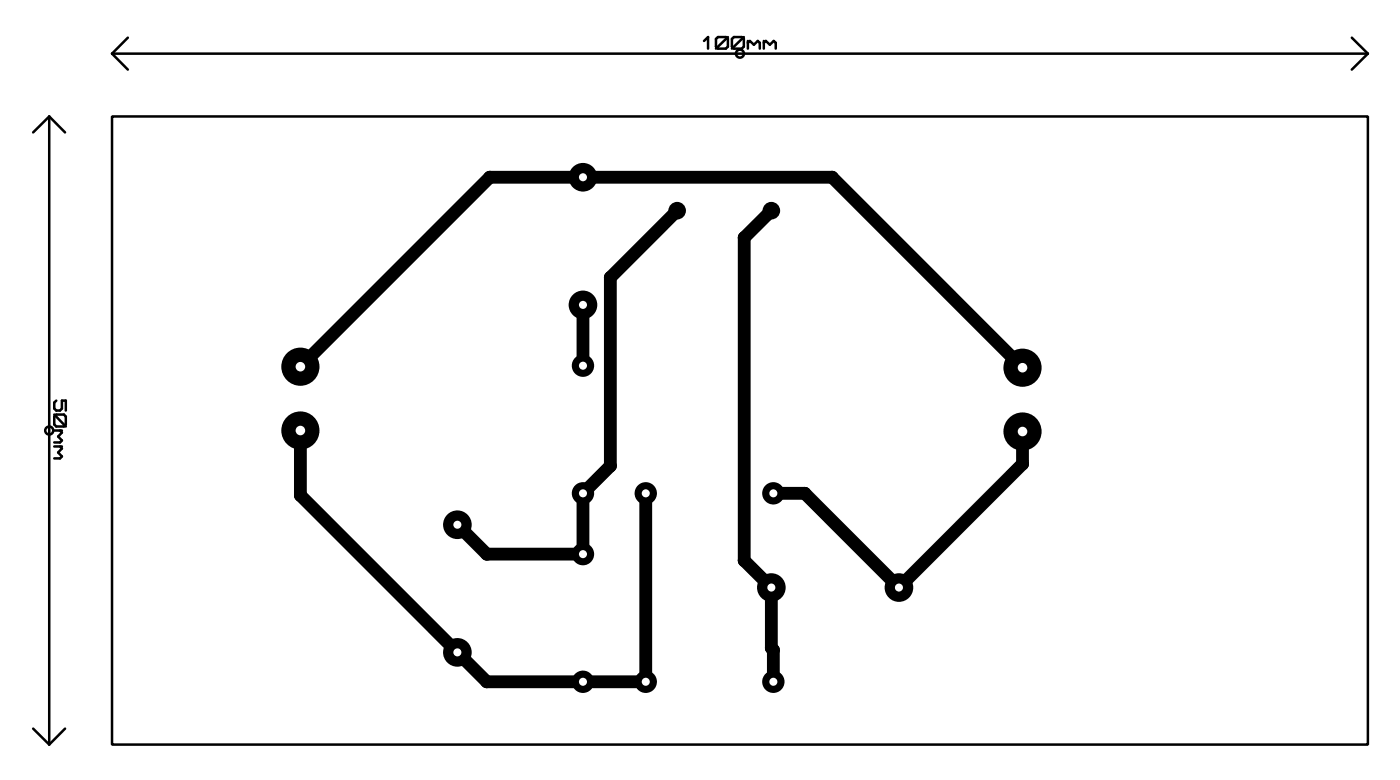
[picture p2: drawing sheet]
<svg xmlns="http://www.w3.org/2000/svg" width="111mm" height="62mm" viewBox="0 0 111 62" stroke-linecap="round" stroke-linejoin="round" font-family="sans-serif">
<path d="M53.9 16.8l-5.3 5.3v15l-2.2 2.2v4.8h-7.6l-2.4-2.3M61.4 16.8l-2.1 2.1v25.7l2.1 2.2v4.8l.2 .1v2.6M23.9 34.3v5.1l14.9 14.9h12.6v-15M23.9 29.2l15.1-15.1h27.3l15.1 15.2M46.4 24.3v4.8M81.4 34.3v2.6l-9.8 9.9-7.5-7.5h-2.5" fill="none" stroke="#000" stroke-width="1"/>
<g fill="#000">
<circle cx="39" cy="14.1" r=".51"/>
<circle cx="59.3" cy="18.9" r=".51"/>
<circle cx="66.3" cy="14.1" r=".51"/>
<circle cx="23.9" cy="34.3" r="1.52"/>
<circle cx="23.9" cy="39.4" r=".51"/>
<circle cx="48.6" cy="22.1" r=".51"/>
<circle cx="48.6" cy="37.1" r=".51"/>
<circle cx="64.1" cy="39.3" r=".51"/>
<circle cx="81.4" cy="36.9" r=".51"/>
<circle cx="38.8" cy="44.1" r=".51"/>
<circle cx="38.8" cy="54.3" r=".51"/>
<circle cx="59.3" cy="44.6" r=".51"/>
<circle cx="61.4" cy="51.6" r=".51"/>
<circle cx="61.6" cy="51.7" r=".51"/>
</g>
<circle cx="23.9" cy="34.3" r=".38" fill="#fff"/>
<circle cx="23.9" cy="29.2" r="1.52" fill="#000"/>
<circle cx="23.9" cy="29.2" r=".38" fill="#fff"/>
<circle cx="81.4" cy="29.3" r="1.52" fill="#000"/>
<circle cx="81.4" cy="29.3" r=".38" fill="#fff"/>
<circle cx="81.4" cy="34.4" r="1.52" fill="#000"/>
<circle cx="81.4" cy="34.3" r=".38" fill="#fff"/>
<circle cx="36.4" cy="51.9" r="1.14" fill="#000"/>
<circle cx="36.4" cy="51.9" r=".32" fill="#fff"/>
<circle cx="36.4" cy="41.8" r="1.14" fill="#000"/>
<circle cx="36.4" cy="41.8" r=".32" fill="#fff"/>
<circle cx="46.4" cy="14.1" r="1.14" fill="#000"/>
<circle cx="46.4" cy="14.1" r=".32" fill="#fff"/>
<circle cx="46.4" cy="24.3" r="1.14" fill="#000"/>
<circle cx="46.4" cy="24.3" r=".32" fill="#fff"/>
<circle cx="46.4" cy="39.3" r=".89" fill="#000"/>
<circle cx="46.4" cy="39.3" r=".32" fill="#fff"/>
<circle cx="46.4" cy="29.1" r=".89" fill="#000"/>
<circle cx="46.4" cy="29.1" r=".32" fill="#fff"/>
<circle cx="46.4" cy="54.3" r=".89" fill="#000"/>
<circle cx="46.4" cy="54.3" r=".32" fill="#fff"/>
<circle cx="46.4" cy="44.1" r=".89" fill="#000"/>
<circle cx="46.4" cy="44.1" r=".32" fill="#fff"/>
<circle cx="51.4" cy="39.3" r=".89" fill="#000"/>
<circle cx="51.4" cy="39.3" r=".32" fill="#fff"/>
<circle cx="61.6" cy="39.3" r=".89" fill="#000"/>
<circle cx="61.6" cy="39.3" r=".32" fill="#fff"/>
<circle cx="51.4" cy="54.3" r=".89" fill="#000"/>
<circle cx="51.4" cy="54.3" r=".32" fill="#fff"/>
<circle cx="61.6" cy="54.3" r=".89" fill="#000"/>
<circle cx="61.6" cy="54.3" r=".32" fill="#fff"/>
<circle cx="71.6" cy="46.8" r="1.14" fill="#000"/>
<circle cx="71.6" cy="46.8" r=".32" fill="#fff"/>
<circle cx="61.4" cy="46.8" r="1.14" fill="#000"/>
<circle cx="61.4" cy="46.8" r=".32" fill="#fff"/>
<g fill="#000">
<circle cx="53.9" cy="16.8" r=".7"/>
<circle cx="61.4" cy="16.8" r=".7"/>
</g>
<g fill="none" stroke="#000" stroke-width=".2">
<path d="M3.9 9.3v50M3.9 9.3l-1.3 1.2M3.9 9.3l1.3 1.2M8.9 9.3h100v50h-100zM8.9 4.3h100M8.9 4.3l1.3 1.2M10.2 3l-1.3 1.3M56.1 3.3l.3-.4v1M57 3.1l.2-.2h.6l.2 .2v.6l-.2 .2h-.6l-.2-.2zM58 2.9l-1 1M58.3 3.1l.1-.2h.7l.1 .2v.6l-.1 .2h-.7l-.1-.2zM59.2 2.9l-.9 1"/>
<path d="M59.5 3.3v.6M59.5 3.4l.2-.1 .3 .3 .3-.3 .2 .1v.5M60.8 3.3v.6M60.8 3.4l.2-.1 .3 .3 .3-.3 .2 .1v.5M107.6 3l1.3 1.3M108.9 4.3l-1.3 1.2M4.3 33.2l.2-.2h.6l.1 .2v.6l-.1 .1h-.6l-.2-.1zM4.3 33l.9 .9M4.3 34.3h.6M4.3 35.5h.6M4.5 31.9l-.2 .1v.5l.2 .2h.3l.1-.2v-.6h.3v.8M4.8 34.3l.1 .1-.3 .3 .3 .4-.1 .1h-.5"/>
<path d="M4.8 35.5l.1 .2-.3 .3 .3 .3-.1 .2h-.5M2.6 58l1.3 1.3M5.2 58l-1.3 1.3"/>
<circle cx="58.9" cy="4.3" r=".32"/>
<circle cx="3.9" cy="34.3" r=".32"/>
</g>
</svg>
